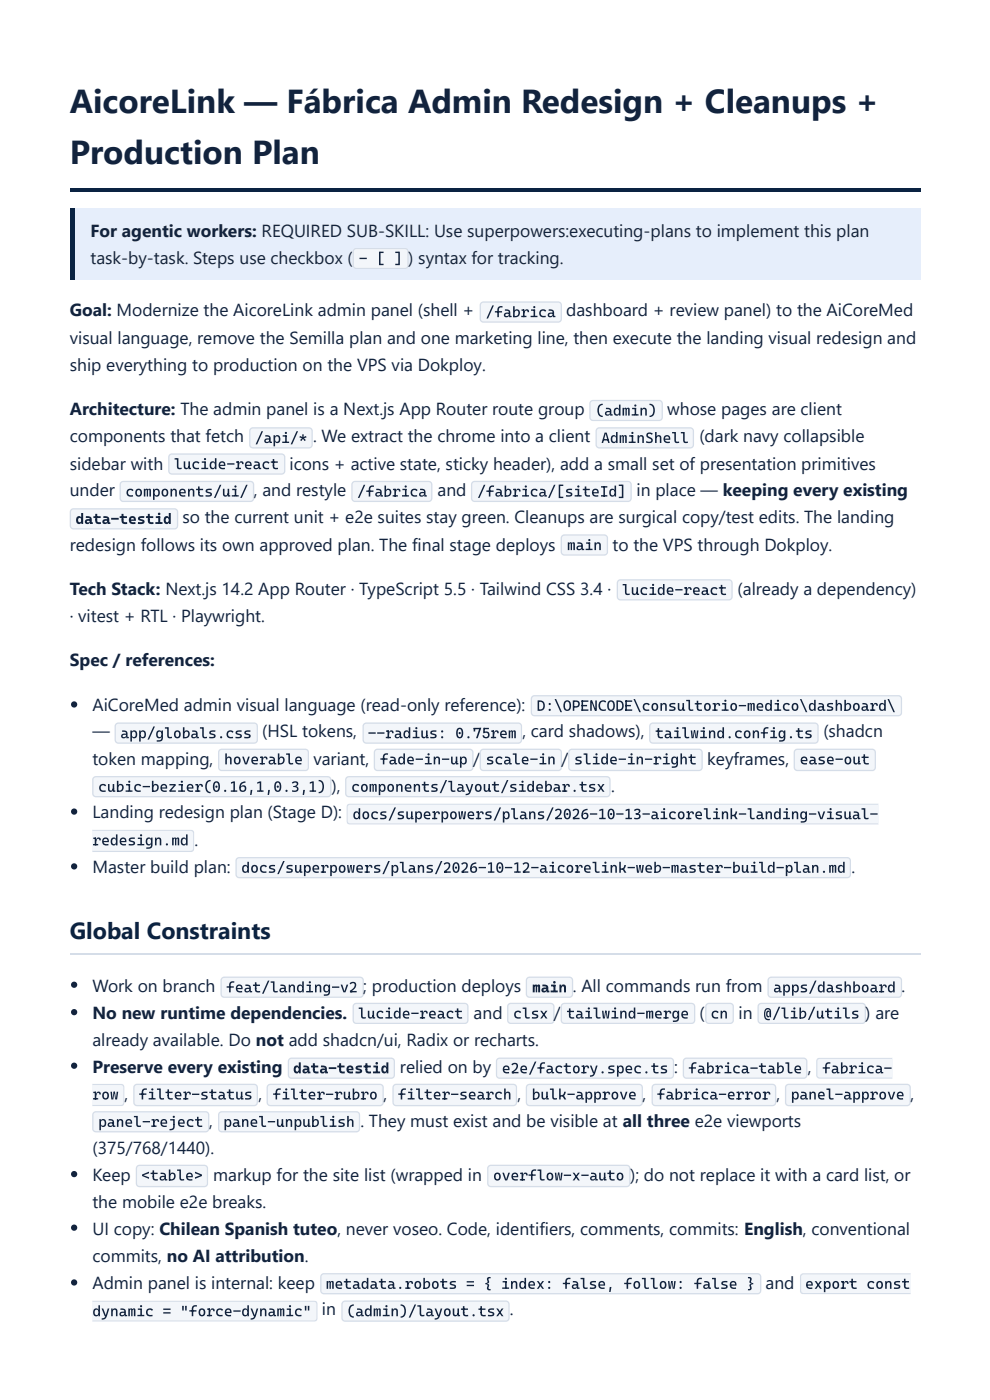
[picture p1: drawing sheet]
<svg xmlns="http://www.w3.org/2000/svg" width="210mm" height="297mm" viewBox="0 0 210 297" stroke-linecap="round" stroke-linejoin="round" font-family="sans-serif">
<defs><g id="words">
<g font-size="7.1" fill="#12233d">
<text x="14.8" y="24.1">AicoreLink — Fábrica Admin Redesign + Cleanups +</text>
<text x="14.8" y="34.9">Production Plan</text>
</g>
<text font-size="4.9" fill="#0a2342" x="14.8" y="199.5">Global Constraints</text>
<g font-size="3.7" fill="#12233d">
<text x="19.2" y="50.3">For agentic workers: REQUIRED SUB-SKILL: Use superpowers:executing-plans to implement this plan</text>
<text x="19.2" y="56.1">task-by-task. Steps use checkbox (</text>
<text x="86.7" y="56.1">) syntax for tracking.</text>
<text x="14.8" y="67.2">Goal: Modernize the AicoreLink admin panel (shell +</text>
<text x="120.2" y="67.2">dashboard + review panel) to the AiCoreMed</text>
<text x="14.8" y="73">visual language, remove the Semilla plan and one marketing line, then execute the landing visual redesign and</text>
<text x="14.8" y="78.8">ship everything to production on the VPS via Dokploy.</text>
<text x="14.8" y="88.1">Architecture: The admin panel is a Next.js App Router route group</text>
<text x="141.7" y="88.1">whose pages are client</text>
<text x="14.8" y="93.9">components that fetch</text>
<text x="66.5" y="93.9">. We extract the chrome into a client</text>
<text x="148.5" y="93.9">(dark navy collapsible</text>
<text x="14.8" y="99.7">sidebar with</text>
<text x="61.5" y="99.7">icons + active state, sticky header), add a small set of presentation primitives</text>
<text x="14.8" y="105.3">under</text>
<text x="53.9" y="105.3">, and restyle</text>
<text x="92.9" y="105.3">and</text>
<text x="135.2" y="105.3">in place — keeping every existing</text>
<text x="38.7" y="111.1">so the current unit + e2e suites stay green. Cleanups are surgical copy/test edits. The landing</text>
<text x="14.8" y="116.9">redesign follows its own approved plan. The final stage deploys</text>
<text x="130.1" y="116.9">to the VPS through Dokploy.</text>
<text x="14.8" y="126.5">Tech Stack: Next.js 14.2 App Router · TypeScript 5.5 · Tailwind CSS 3.4 ·</text>
<text x="156.6" y="126.5">(already a dependency)</text>
<text x="14.8" y="132">· vitest + RTL · Playwright.</text>
<text x="14.8" y="141.6">Spec / references:</text>
<text x="19.6" y="151.1">AiCoreMed admin visual language (read-only reference):</text>
<text x="19.6" y="156.6">—</text>
<text x="55.7" y="156.6">(HSL tokens,</text>
<text x="110.9" y="156.6">, card shadows),</text>
<text x="174.8" y="156.6">(shadcn</text>
<text x="19.6" y="162.5">token mapping,</text>
<text x="66.6" y="162.5">variant,</text>
<text x="100.5" y="162.5">/</text>
<text x="119.3" y="162.5">/</text>
<text x="150.2" y="162.5">keyframes,</text>
<text x="19.6" y="173.8">Landing redesign plan (Stage D):</text>
<text x="70.4" y="168.3">),</text>
<text x="129.7" y="168.3">.</text>
<text x="41.3" y="179.7">.</text>
<text x="19.6" y="185.5">Master build plan:</text>
<text x="180.8" y="185.5">.</text>
<text x="19.6" y="210.6">Work on branch</text>
<text x="77.1" y="210.6">; production deploys</text>
<text x="121.6" y="210.6">. All commands run from</text>
<text x="191.5" y="210.6">.</text>
<text x="19.6" y="216.4">No new runtime dependencies.</text>
<text x="100.6" y="216.4">and</text>
<text x="117.6" y="216.4">/</text>
<text x="148.6" y="216.4">(</text>
<text x="156.8" y="216.4">in</text>
<text x="183.8" y="216.4">) are</text>
<text x="19.6" y="222.2">already available. Do not add shadcn/ui, Radix or recharts.</text>
<text x="19.6" y="227.8">Preserve every existing</text>
<text x="84.9" y="227.8">relied on by</text>
<text x="143.1" y="227.8">:</text>
<text x="171.6" y="227.8">,</text>
<text x="26.4" y="233.6">,</text>
<text x="54.9" y="233.6">,</text>
<text x="81.4" y="233.6">,</text>
<text x="109.9" y="233.6">,</text>
<text x="136.4" y="233.6">,</text>
<text x="164.9" y="233.6">,</text>
<text x="193.3" y="233.6">,</text>
<text x="44.4" y="239.4">,</text>
<text x="76.5" y="239.4">. They must exist and be visible at all three e2e viewports</text>
<text x="19.6" y="245">(375/768/1440).</text>
<text x="19.6" y="250.8">Keep</text>
<text x="45.3" y="250.8">markup for the site list (wrapped in</text>
<text x="133.8" y="250.8">); do not replace it with a card list, or</text>
<text x="19.6" y="256.6">the mobile e2e breaks.</text>
<text x="19.6" y="262.2">UI copy: Chilean Spanish tuteo, never voseo. Code, identifiers, comments, commits: English, conventional</text>
<text x="19.6" y="268">commits, no AI attribution.</text>
<text x="19.6" y="273.8">Admin panel is internal: keep</text>
<text x="162.6" y="273.8">and</text>
<text x="68.4" y="279.4">in</text>
<text x="108.3" y="279.4">.</text>
</g>
<g font-size="3.2" fill="#12233d">
<text x="76.2" y="56">- [ ]</text>
<text x="103.1" y="67.4">/fabrica</text>
<text x="126.4" y="88.3">(admin)</text>
<text x="54.1" y="94.1">/api/*</text>
<text x="127.7" y="94.1">AdminShell</text>
<text x="36.9" y="99.6">lucide-react</text>
<text x="26.6" y="105.5">components/ui/</text>
<text x="75.8" y="105.5">/fabrica</text>
<text x="101.3" y="105.5">/fabrica/[siteId]</text>
<text x="16" y="111.3">data-testid</text>
<text x="120.4" y="116.8">main</text>
<text x="132.1" y="126.4">lucide-react</text>
<text x="113.9" y="151">D:\OPENCODE\consultorio-medico\dashboard\</text>
<text x="25.6" y="156.8">app/globals.css</text>
<text x="78.1" y="156.8">--radius: 0.75rem</text>
<text x="139.1" y="156.8">tailwind.config.ts</text>
<text x="47.6" y="162.3">hoverable</text>
<text x="80.7" y="162.3">fade-in-up</text>
<text x="103.2" y="162.3">scale-in</text>
<text x="121.9" y="162.3">slide-in-right</text>
<text x="169.8" y="162.3">ease-out</text>
<text x="20.8" y="168.2">cubic-bezier(0.16,1,0.3,1)</text>
<text x="74.6" y="168.2">components/layout/sidebar.tsx</text>
<text x="74.9" y="174">docs/superpowers/plans/2026-10-13-aicorelink-landing-visual-</text>
<text x="19.6" y="179.5">redesign.md</text>
<text x="51.3" y="185.4">docs/superpowers/plans/2026-10-12-aicorelink-web-master-build-plan.md</text>
<text x="48" y="210.8">feat/landing-v2</text>
<text x="113" y="210.8">main</text>
<text x="164.2" y="210.8">apps/dashboard</text>
<text x="76" y="216.3">lucide-react</text>
<text x="109" y="216.3">clsx</text>
<text x="120.3" y="216.3">tailwind-merge</text>
<text x="150.9" y="216.3">cn</text>
<text x="162.1" y="216.3">@/lib/utils</text>
<text x="62.2" y="228">data-testid</text>
<text x="106.6" y="228">e2e/factory.spec.ts</text>
<text x="146.2" y="228">fabrica-table</text>
<text x="174.6" y="228">fabrica-</text>
<text x="19.6" y="233.5">row</text>
<text x="29.5" y="233.5">filter-status</text>
<text x="57.9" y="233.5">filter-rubro</text>
<text x="84.5" y="233.5">filter-search</text>
<text x="112.9" y="233.5">bulk-approve</text>
<text x="139.5" y="233.5">fabrica-error</text>
<text x="167.9" y="233.5">panel-approve</text>
<text x="20.8" y="239.3">panel-reject</text>
<text x="47.4" y="239.3">panel-unpublish</text>
<text x="30" y="250.7">&lt;table&gt;</text>
<text x="104.7" y="250.7">overflow-x-auto</text>
<text x="69.2" y="273.7">metadata.robots = { index: false, follow: false }</text>
<text x="171" y="273.7">export const</text>
<text x="19.6" y="279.6">dynamic = &quot;force-dynamic&quot;</text>
<text x="73.6" y="279.6">(admin)/layout.tsx</text>
</g>
</g></defs>
<path d="M14.8 40h180.7v.7h-180.7z" fill="#0a2342"/>
<path d="M14.8 44.2h180.7v15.1h-180.7z" fill="#e6eefb"/>
<path d="M14.8 44.2h1.1v15.1h-1.1z" fill="#0a2342"/>
<path d="M14.8 202.5h180.7" fill="none" stroke="#d5dde8" stroke-width=".26"/>
<path d="M75.1 52.9l.6-.2h10.3a.79 .79 0 0 1 .8 .7v3a.79 .79 0 0 1-.8 .7h-10.3a.79 .79 0 0 1-.8-.7v-3z" fill="#f3f6fa"/>
<path d="M75.2 53l.5-.2h10.3a.66 .66 0 0 1 .7 .6v3a.66 .66 0 0 1-.7 .6h-10.3a.66 .66 0 0 1-.7-.6v-3z" fill="none" stroke="#d5dde8" stroke-width=".26"/>
<path d="M102.1 64.3l.6-.3h15.8a.79 .79 0 0 1 .8 .8v2.9a.79 .79 0 0 1-.8 .8h-15.8a.79 .79 0 0 1-.8-.8v-2.9z" fill="#f3f6fa"/>
<path d="M102.2 64.4l.5-.2h15.8a.66 .66 0 0 1 .7 .6v2.9a.66 .66 0 0 1-.7 .7h-15.8a.66 .66 0 0 1-.7-.7v-2.9z" fill="none" stroke="#d5dde8" stroke-width=".26"/>
<path d="M125.4 85.2l.5-.3h14.1a.79 .79 0 0 1 .8 .8v2.9a.79 .79 0 0 1-.8 .8h-14.1a.79 .79 0 0 1-.8-.8v-2.9z" fill="#f3f6fa"/>
<path d="M125.5 85.3l.4-.2h14.1a.66 .66 0 0 1 .6 .6v2.9a.66 .66 0 0 1-.6 .7h-14.1a.66 .66 0 0 1-.6-.7v-2.9z" fill="none" stroke="#d5dde8" stroke-width=".26"/>
<path d="M53.1 91l.6-.2h11.9a.79 .79 0 0 1 .8 .7v3a.79 .79 0 0 1-.8 .7h-11.9a.79 .79 0 0 1-.8-.7v-3z" fill="#f3f6fa"/>
<path d="M53.2 91.1l.5-.2h11.9a.66 .66 0 0 1 .7 .6v3a.66 .66 0 0 1-.7 .6h-11.9a.66 .66 0 0 1-.7-.6v-3z" fill="none" stroke="#d5dde8" stroke-width=".26"/>
<path d="M126.7 91l.6-.2h19.3a.79 .79 0 0 1 .8 .7v3a.79 .79 0 0 1-.8 .7h-19.3a.79 .79 0 0 1-.8-.7v-3z" fill="#f3f6fa"/>
<path d="M126.8 91.1l.5-.2h19.3a.66 .66 0 0 1 .6 .6v3a.66 .66 0 0 1-.6 .6h-19.3a.66 .66 0 0 1-.7-.6v-3z" fill="none" stroke="#d5dde8" stroke-width=".26"/>
<path d="M36 96.5l.5-.2h23.3a.79 .79 0 0 1 .8 .8v2.9a.79 .79 0 0 1-.8 .8h-23.3a.79 .79 0 0 1-.8-.8v-2.9z" fill="#f3f6fa"/>
<path d="M36 96.6l.5-.2h23.3a.66 .66 0 0 1 .7 .7v2.9a.66 .66 0 0 1-.7 .7h-23.3a.66 .66 0 0 1-.6-.7v-2.9z" fill="none" stroke="#d5dde8" stroke-width=".26"/>
<path d="M25.6 102.4l.6-.3h27a.79 .79 0 0 1 .8 .8v2.9a.79 .79 0 0 1-.8 .8h-27a.79 .79 0 0 1-.8-.8v-2.9z" fill="#f3f6fa"/>
<path d="M25.7 102.5l.5-.2h27a.66 .66 0 0 1 .6 .6v2.9a.66 .66 0 0 1-.6 .7h-27a.66 .66 0 0 1-.7-.7v-2.9z" fill="none" stroke="#d5dde8" stroke-width=".26"/>
<path d="M74.8 102.4l.6-.3h15.6a.79 .79 0 0 1 .8 .8v2.9a.79 .79 0 0 1-.8 .8h-15.6a.79 .79 0 0 1-.8-.8v-2.9z" fill="#f3f6fa"/>
<path d="M74.9 102.5l.5-.2h15.6a.66 .66 0 0 1 .7 .6v2.9a.66 .66 0 0 1-.7 .7h-15.6a.66 .66 0 0 1-.7-.7v-2.9z" fill="none" stroke="#d5dde8" stroke-width=".26"/>
<path d="M100.2 102.4l.6-.3h32.5a.79 .79 0 0 1 .8 .8v2.9a.79 .79 0 0 1-.8 .8h-32.5a.79 .79 0 0 1-.8-.8v-2.9z" fill="#f3f6fa"/>
<path d="M100.3 102.5l.5-.2h32.5a.66 .66 0 0 1 .7 .6v2.9a.66 .66 0 0 1-.7 .7h-32.5a.66 .66 0 0 1-.7-.7v-2.9z" fill="none" stroke="#d5dde8" stroke-width=".26"/>
<path d="M15 108.2l.6-.3h21.4a.79 .79 0 0 1 .8 .8v3a.79 .79 0 0 1-.8 .7h-21.4a.79 .79 0 0 1-.8-.7v-3z" fill="#f3f6fa"/>
<path d="M15.1 108.3l.5-.2h21.4a.66 .66 0 0 1 .7 .6v3a.66 .66 0 0 1-.7 .6h-21.4a.66 .66 0 0 1-.7-.6v-3z" fill="none" stroke="#d5dde8" stroke-width=".26"/>
<path d="M119.3 113.7l.6-.2h8.4a.79 .79 0 0 1 .8 .8v2.9a.79 .79 0 0 1-.8 .8h-8.4a.79 .79 0 0 1-.8-.8v-2.9z" fill="#f3f6fa"/>
<path d="M119.4 113.8l.5-.2h8.4a.66 .66 0 0 1 .7 .7v2.9a.66 .66 0 0 1-.7 .7h-8.4a.66 .66 0 0 1-.7-.7v-2.9z" fill="none" stroke="#d5dde8" stroke-width=".26"/>
<path d="M131.2 123.3l.6-.3h23a.79 .79 0 0 1 .8 .8v2.9a.79 .79 0 0 1-.8 .8h-23a.79 .79 0 0 1-.8-.8v-2.9z" fill="#f3f6fa"/>
<path d="M131.3 123.4l.5-.2h23a.66 .66 0 0 1 .6 .6v2.9a.66 .66 0 0 1-.6 .7h-23a.66 .66 0 0 1-.7-.7v-2.9z" fill="none" stroke="#d5dde8" stroke-width=".26"/>
<circle cx="15.7" cy="149.6" r=".66" fill="#12233d"/>
<path d="M112.9 147.9l.6-.3h77.3a.79 .79 0 0 1 .8 .8v2.9a.79 .79 0 0 1-.8 .8h-77.3a.79 .79 0 0 1-.8-.8v-2.9z" fill="#f3f6fa"/>
<path d="M113 148l.5-.2h77.3a.66 .66 0 0 1 .6 .6v2.9a.66 .66 0 0 1-.6 .7h-77.3a.66 .66 0 0 1-.7-.7v-2.9z" fill="none" stroke="#d5dde8" stroke-width=".26"/>
<path d="M24.6 153.7l.5-.2h28.9a.79 .79 0 0 1 .8 .8v2.9a.79 .79 0 0 1-.8 .8h-28.9a.79 .79 0 0 1-.8-.8v-2.9z" fill="#f3f6fa"/>
<path d="M24.7 153.8l.4-.2h28.9a.66 .66 0 0 1 .6 .7v2.9a.66 .66 0 0 1-.6 .6h-28.9a.66 .66 0 0 1-.6-.6v-2.9z" fill="none" stroke="#d5dde8" stroke-width=".26"/>
<path d="M77.2 153.7l.6-.2h32.3a.79 .79 0 0 1 .8 .8v2.9a.79 .79 0 0 1-.8 .8h-32.3a.79 .79 0 0 1-.8-.8v-2.9z" fill="#f3f6fa"/>
<path d="M77.3 153.8l.5-.2h32.3a.66 .66 0 0 1 .6 .7v2.9a.66 .66 0 0 1-.6 .6h-32.3a.66 .66 0 0 1-.7-.6v-2.9z" fill="none" stroke="#d5dde8" stroke-width=".26"/>
<path d="M138.1 153.7l.5-.2h34.4a.79 .79 0 0 1 .8 .8v2.9a.79 .79 0 0 1-.8 .8h-34.4a.79 .79 0 0 1-.8-.8v-2.9z" fill="#f3f6fa"/>
<path d="M138.2 153.8l.4-.2h34.4a.66 .66 0 0 1 .7 .7v2.9a.66 .66 0 0 1-.7 .6h-34.4a.66 .66 0 0 1-.6-.6v-2.9z" fill="none" stroke="#d5dde8" stroke-width=".26"/>
<path d="M46.5 159.2l.6-.2h17.7a.79 .79 0 0 1 .8 .8v3.2a.79 .79 0 0 1-.8 .8h-17.7a.79 .79 0 0 1-.8-.8v-3.2z" fill="#f3f6fa"/>
<path d="M46.6 159.3l.5-.2h17.7a.66 .66 0 0 1 .7 .7v3.2a.66 .66 0 0 1-.7 .6h-17.7a.66 .66 0 0 1-.7-.6v-3.2z" fill="none" stroke="#d5dde8" stroke-width=".26"/>
<path d="M79.6 159.2l.6-.2h19.5a.79 .79 0 0 1 .8 .8v3.2a.79 .79 0 0 1-.8 .8h-19.5a.79 .79 0 0 1-.8-.8v-3.2z" fill="#f3f6fa"/>
<path d="M79.7 159.3l.5-.2h19.5a.66 .66 0 0 1 .7 .7v3.2a.66 .66 0 0 1-.7 .6h-19.5a.66 .66 0 0 1-.7-.6v-3.2z" fill="none" stroke="#d5dde8" stroke-width=".26"/>
<path d="M102.1 159.2l.6-.2h15.8a.79 .79 0 0 1 .8 .8v3.2a.79 .79 0 0 1-.8 .8h-15.8a.79 .79 0 0 1-.8-.8v-3.2z" fill="#f3f6fa"/>
<path d="M102.2 159.3l.5-.2h15.8a.66 .66 0 0 1 .7 .7v3.2a.66 .66 0 0 1-.7 .6h-15.8a.66 .66 0 0 1-.7-.6v-3.2z" fill="none" stroke="#d5dde8" stroke-width=".26"/>
<path d="M120.9 159.2l.5-.2h27a.79 .79 0 0 1 .8 .8v3.2a.79 .79 0 0 1-.8 .8h-27a.79 .79 0 0 1-.8-.8v-3.2z" fill="#f3f6fa"/>
<path d="M121 159.3l.4-.2h27a.66 .66 0 0 1 .7 .7v3.2a.66 .66 0 0 1-.7 .6h-27a.66 .66 0 0 1-.6-.6v-3.2z" fill="none" stroke="#d5dde8" stroke-width=".26"/>
<path d="M168.8 159.2l.5-.2h15.9a.79 .79 0 0 1 .8 .8v3.2a.79 .79 0 0 1-.8 .8h-15.9a.79 .79 0 0 1-.8-.8v-3.2z" fill="#f3f6fa"/>
<path d="M168.9 159.3l.4-.2h15.9a.66 .66 0 0 1 .7 .7v3.2a.66 .66 0 0 1-.7 .6h-15.9a.66 .66 0 0 1-.6-.6v-3.2z" fill="none" stroke="#d5dde8" stroke-width=".26"/>
<path d="M19.8 165.1l.6-.3h49.2a.79 .79 0 0 1 .8 .8v2.9a.79 .79 0 0 1-.8 .8h-49.2a.79 .79 0 0 1-.8-.8v-2.9z" fill="#f3f6fa"/>
<path d="M19.9 165.2l.5-.2h49.2a.66 .66 0 0 1 .6 .6v2.9a.66 .66 0 0 1-.6 .7h-49.2a.66 .66 0 0 1-.7-.7v-2.9z" fill="none" stroke="#d5dde8" stroke-width=".26"/>
<path d="M73.5 165.1l.6-.3h54.8a.79 .79 0 0 1 .7 .8v2.9a.79 .79 0 0 1-.7 .8h-54.8a.79 .79 0 0 1-.8-.8v-2.9z" fill="#f3f6fa"/>
<path d="M73.6 165.2l.5-.2h54.8a.66 .66 0 0 1 .6 .6v2.9a.66 .66 0 0 1-.6 .7h-54.8a.66 .66 0 0 1-.7-.7v-2.9z" fill="none" stroke="#d5dde8" stroke-width=".26"/>
<circle cx="15.7" cy="172.4" r=".66" fill="#12233d"/>
<path d="M73.8 170.9l.5-.2h112.3v4.5h-112.3a.79 .79 0 0 1-.7-.8v-3z" fill="#f3f6fa"/>
<g fill="#d5dde8">
<path d="M73.6 170.7h112.9v.5h-112.9z"/>
<path d="M73.6 174.6h112.9v.6h-112.9z"/>
<path d="M73.6 170.7h.5v4.5h-.5z"/>
</g>
<path d="M19.5 176.2h21a.79 .79 0 0 1 .8 .8v3.2a.79 .79 0 0 1-.8 .8h-21z" fill="#f3f6fa"/>
<g fill="#d5dde8">
<path d="M19.6 176.2h21.7v.6h-21.7z"/>
<path d="M19.6 180.4h21.7v.6h-21.7z"/>
<path d="M40.7 176.2h.6v4.8h-.6z"/>
</g>
<circle cx="15.7" cy="184" r=".66" fill="#12233d"/>
<path d="M50.2 182.3l.6-.3h129.1a.79 .79 0 0 1 .8 .8v2.9a.79 .79 0 0 1-.8 .8h-129.1a.79 .79 0 0 1-.8-.8v-2.9z" fill="#f3f6fa"/>
<path d="M50.3 182.4l.5-.2h129.1a.66 .66 0 0 1 .7 .6v2.9a.66 .66 0 0 1-.7 .7h-129.1a.66 .66 0 0 1-.7-.7v-2.9z" fill="none" stroke="#d5dde8" stroke-width=".26"/>
<circle cx="15.7" cy="209.2" r=".66" fill="#12233d"/>
<path d="M47.1 207.7l.5-.3h28.9a.79 .79 0 0 1 .8 .8v2.9a.79 .79 0 0 1-.8 .8h-28.9a.79 .79 0 0 1-.8-.8v-2.9z" fill="#f3f6fa"/>
<path d="M47.2 207.8l.4-.2h28.9a.66 .66 0 0 1 .6 .6v2.9a.66 .66 0 0 1-.6 .7h-28.9a.66 .66 0 0 1-.6-.7v-2.9z" fill="none" stroke="#d5dde8" stroke-width=".26"/>
<path d="M111.9 207.7l.5-.3h8.5a.79 .79 0 0 1 .8 .8v2.9a.79 .79 0 0 1-.8 .8h-8.5a.79 .79 0 0 1-.7-.8v-2.9z" fill="#f3f6fa"/>
<path d="M112 207.8l.4-.2h8.5a.66 .66 0 0 1 .7 .6v2.9a.66 .66 0 0 1-.7 .7h-8.5a.66 .66 0 0 1-.6-.7v-2.9z" fill="none" stroke="#d5dde8" stroke-width=".26"/>
<path d="M163.2 207.7l.6-.3h27a.79 .79 0 0 1 .8 .8v2.9a.79 .79 0 0 1-.8 .8h-27a.79 .79 0 0 1-.8-.8v-2.9z" fill="#f3f6fa"/>
<path d="M163.3 207.8l.5-.2h27a.66 .66 0 0 1 .6 .6v2.9a.66 .66 0 0 1-.6 .7h-27a.66 .66 0 0 1-.7-.7v-2.9z" fill="none" stroke="#d5dde8" stroke-width=".26"/>
<circle cx="15.7" cy="215" r=".66" fill="#12233d"/>
<path d="M75.1 213.2l.6-.2h23a.79 .79 0 0 1 .8 .8v2.9a.79 .79 0 0 1-.8 .8h-23a.79 .79 0 0 1-.8-.8v-2.9z" fill="#f3f6fa"/>
<path d="M75.2 213.3l.5-.2h23a.66 .66 0 0 1 .7 .7v2.9a.66 .66 0 0 1-.7 .7h-23a.66 .66 0 0 1-.7-.7v-2.9z" fill="none" stroke="#d5dde8" stroke-width=".26"/>
<path d="M107.9 213.2l.6-.2h8.4a.79 .79 0 0 1 .8 .8v2.9a.79 .79 0 0 1-.8 .8h-8.4a.79 .79 0 0 1-.8-.8v-2.9z" fill="#f3f6fa"/>
<path d="M108 213.3l.5-.2h8.4a.66 .66 0 0 1 .7 .7v2.9a.66 .66 0 0 1-.7 .7h-8.4a.66 .66 0 0 1-.7-.7v-2.9z" fill="none" stroke="#d5dde8" stroke-width=".26"/>
<path d="M119.3 213.2l.6-.2h26.9a.79 .79 0 0 1 .8 .8v2.9a.79 .79 0 0 1-.8 .8h-26.9a.79 .79 0 0 1-.8-.8v-2.9z" fill="#f3f6fa"/>
<path d="M119.4 213.3l.5-.2h26.9a.66 .66 0 0 1 .7 .7v2.9a.66 .66 0 0 1-.7 .7h-26.9a.66 .66 0 0 1-.7-.7v-2.9z" fill="none" stroke="#d5dde8" stroke-width=".26"/>
<path d="M150 213.2l.5-.2h4.5a.79 .79 0 0 1 .8 .8v2.9a.79 .79 0 0 1-.8 .8h-4.5a.79 .79 0 0 1-.7-.8v-2.9z" fill="#f3f6fa"/>
<path d="M150.1 213.3l.4-.2h4.5a.66 .66 0 0 1 .7 .7v2.9a.66 .66 0 0 1-.7 .7h-4.5a.66 .66 0 0 1-.6-.7v-2.9z" fill="none" stroke="#d5dde8" stroke-width=".26"/>
<path d="M161.1 213.2l.6-.2h21.4a.79 .79 0 0 1 .8 .8v2.9a.79 .79 0 0 1-.8 .8h-21.4a.79 .79 0 0 1-.8-.8v-2.9z" fill="#f3f6fa"/>
<path d="M161.2 213.3l.5-.2h21.4a.66 .66 0 0 1 .7 .7v2.9a.66 .66 0 0 1-.7 .7h-21.4a.66 .66 0 0 1-.7-.7v-2.9z" fill="none" stroke="#d5dde8" stroke-width=".26"/>
<circle cx="15.7" cy="226.4" r=".66" fill="#12233d"/>
<path d="M61.4 224.9l.5-.3h21.2a.79 .79 0 0 1 .8 .8v2.9a.79 .79 0 0 1-.8 .8h-21.2a.79 .79 0 0 1-.8-.8v-2.9z" fill="#f3f6fa"/>
<path d="M61.4 225l.5-.2h21.2a.66 .66 0 0 1 .6 .6v2.9a.66 .66 0 0 1-.6 .7h-21.2a.66 .66 0 0 1-.6-.7v-2.9z" fill="none" stroke="#d5dde8" stroke-width=".26"/>
<path d="M105.5 224.9l.6-.3h36.2a.79 .79 0 0 1 .8 .8v2.9a.79 .79 0 0 1-.8 .8h-36.2a.79 .79 0 0 1-.8-.8v-2.9z" fill="#f3f6fa"/>
<path d="M105.6 225l.5-.2h36.2a.66 .66 0 0 1 .7 .6v2.9a.66 .66 0 0 1-.7 .7h-36.2a.66 .66 0 0 1-.7-.7v-2.9z" fill="none" stroke="#d5dde8" stroke-width=".26"/>
<path d="M145.2 224.9l.6-.3h24.9a.79 .79 0 0 1 .7 .8v2.9a.79 .79 0 0 1-.7 .8h-24.9a.79 .79 0 0 1-.8-.8v-2.9z" fill="#f3f6fa"/>
<path d="M145.3 225l.5-.2h24.9a.66 .66 0 0 1 .6 .6v2.9a.66 .66 0 0 1-.6 .7h-24.9a.66 .66 0 0 1-.7-.7v-2.9z" fill="none" stroke="#d5dde8" stroke-width=".26"/>
<path d="M173.5 224.9l.6-.3h15.4v4.5h-15.4a.79 .79 0 0 1-.8-.8v-2.9z" fill="#f3f6fa"/>
<g fill="#d5dde8">
<path d="M173.3 224.6h16.1v.6h-16.1z"/>
<path d="M173.3 228.5h16.1v.6h-16.1z"/>
<path d="M173.3 224.6h.6v4.5h-.6z"/>
</g>
<path d="M19.5 230.2h6.2a.79 .79 0 0 1 .8 .8v3.2a.79 .79 0 0 1-.8 .7h-6.2z" fill="#f3f6fa"/>
<g fill="#d5dde8">
<path d="M19.6 230.2h6.9v.6h-6.9z"/>
<path d="M19.6 234.4h6.9v.5h-6.9z"/>
<path d="M25.9 230.2h.6v4.7h-.6z"/>
</g>
<path d="M28.5 230.4l.6-.2h24.9a.79 .79 0 0 1 .8 .8v3.2a.79 .79 0 0 1-.8 .7h-24.9a.79 .79 0 0 1-.8-.7v-3.2z" fill="#f3f6fa"/>
<path d="M28.6 230.5l.5-.2h24.9a.66 .66 0 0 1 .6 .7v3.2a.66 .66 0 0 1-.6 .6h-24.9a.66 .66 0 0 1-.7-.6v-3.2z" fill="none" stroke="#d5dde8" stroke-width=".26"/>
<path d="M56.9 230.4l.5-.2h23.3a.79 .79 0 0 1 .8 .8v3.2a.79 .79 0 0 1-.8 .7h-23.3a.79 .79 0 0 1-.8-.7v-3.2z" fill="#f3f6fa"/>
<path d="M56.9 230.5l.5-.2h23.3a.66 .66 0 0 1 .7 .7v3.2a.66 .66 0 0 1-.7 .6h-23.3a.66 .66 0 0 1-.6-.6v-3.2z" fill="none" stroke="#d5dde8" stroke-width=".26"/>
<path d="M83.6 230.4l.5-.2h24.9a.79 .79 0 0 1 .8 .8v3.2a.79 .79 0 0 1-.8 .7h-24.9a.79 .79 0 0 1-.8-.7v-3.2z" fill="#f3f6fa"/>
<path d="M83.7 230.5l.4-.2h24.9a.66 .66 0 0 1 .7 .7v3.2a.66 .66 0 0 1-.7 .6h-24.9a.66 .66 0 0 1-.6-.6v-3.2z" fill="none" stroke="#d5dde8" stroke-width=".26"/>
<path d="M111.9 230.4l.5-.2h23.3a.79 .79 0 0 1 .8 .8v3.2a.79 .79 0 0 1-.8 .7h-23.3a.79 .79 0 0 1-.7-.7v-3.2z" fill="#f3f6fa"/>
<path d="M112 230.5l.4-.2h23.3a.66 .66 0 0 1 .7 .7v3.2a.66 .66 0 0 1-.7 .6h-23.3a.66 .66 0 0 1-.6-.6v-3.2z" fill="none" stroke="#d5dde8" stroke-width=".26"/>
<path d="M138.6 230.4l.6-.2h24.8a.79 .79 0 0 1 .8 .8v3.2a.79 .79 0 0 1-.8 .7h-24.8a.79 .79 0 0 1-.8-.7v-3.2z" fill="#f3f6fa"/>
<path d="M138.7 230.5l.5-.2h24.8a.66 .66 0 0 1 .7 .7v3.2a.66 .66 0 0 1-.7 .6h-24.8a.66 .66 0 0 1-.7-.6v-3.2z" fill="none" stroke="#d5dde8" stroke-width=".26"/>
<path d="M166.9 230.4l.6-.2h25.1a.79 .79 0 0 1 .8 .8v3.2a.79 .79 0 0 1-.8 .7h-25.1a.79 .79 0 0 1-.8-.7v-3.2z" fill="#f3f6fa"/>
<path d="M167 230.5l.5-.2h25.1a.66 .66 0 0 1 .7 .7v3.2a.66 .66 0 0 1-.7 .6h-25.1a.66 .66 0 0 1-.7-.6v-3.2z" fill="none" stroke="#d5dde8" stroke-width=".26"/>
<path d="M19.8 236.2l.6-.2h23.3a.79 .79 0 0 1 .7 .8v2.9a.79 .79 0 0 1-.7 .8h-23.3a.79 .79 0 0 1-.8-.8v-2.9z" fill="#f3f6fa"/>
<path d="M19.9 236.3l.5-.2h23.3a.66 .66 0 0 1 .6 .7v2.9a.66 .66 0 0 1-.6 .7h-23.3a.66 .66 0 0 1-.7-.7v-2.9z" fill="none" stroke="#d5dde8" stroke-width=".26"/>
<path d="M46.5 236.2l.6-.2h28.6a.79 .79 0 0 1 .8 .8v2.9a.79 .79 0 0 1-.8 .8h-28.6a.79 .79 0 0 1-.8-.8v-2.9z" fill="#f3f6fa"/>
<path d="M46.6 236.3l.5-.2h28.6a.66 .66 0 0 1 .6 .7v2.9a.66 .66 0 0 1-.6 .7h-28.6a.66 .66 0 0 1-.7-.7v-2.9z" fill="none" stroke="#d5dde8" stroke-width=".26"/>
<circle cx="15.7" cy="249.4" r=".66" fill="#12233d"/>
<path d="M29.1 247.6l.5-.2h13.8a.79 .79 0 0 1 .8 .8v3.2a.79 .79 0 0 1-.8 .7h-13.8a.79 .79 0 0 1-.8-.7v-3.2z" fill="#f3f6fa"/>
<path d="M29.2 247.7l.4-.2h13.8a.66 .66 0 0 1 .7 .7v3.2a.66 .66 0 0 1-.7 .6h-13.8a.66 .66 0 0 1-.6-.6v-3.2z" fill="none" stroke="#d5dde8" stroke-width=".26"/>
<path d="M103.7 247.6l.5-.2h28.9a.79 .79 0 0 1 .8 .8v3.2a.79 .79 0 0 1-.8 .7h-28.9a.79 .79 0 0 1-.7-.7v-3.2z" fill="#f3f6fa"/>
<path d="M103.8 247.7l.4-.2h28.9a.66 .66 0 0 1 .6 .7v3.2a.66 .66 0 0 1-.6 .6h-28.9a.66 .66 0 0 1-.6-.6v-3.2z" fill="none" stroke="#d5dde8" stroke-width=".26"/>
<g fill="#12233d">
<circle cx="15.7" cy="260.7" r=".66"/>
<circle cx="15.7" cy="272.4" r=".66"/>
</g>
<path d="M68.2 270.6l.6-.2h92.1a.79 .79 0 0 1 .8 .8v2.9a.79 .79 0 0 1-.8 .8h-92.1a.79 .79 0 0 1-.8-.8v-2.9z" fill="#f3f6fa"/>
<path d="M68.3 270.7l.5-.2h92.1a.66 .66 0 0 1 .6 .7v2.9a.66 .66 0 0 1-.6 .7h-92.1a.66 .66 0 0 1-.7-.7v-2.9z" fill="none" stroke="#d5dde8" stroke-width=".26"/>
<path d="M170.1 270.6l.6-.2h22.8v4.5h-22.8a.79 .79 0 0 1-.8-.8v-2.9z" fill="#f3f6fa"/>
<g fill="#d5dde8">
<path d="M169.9 270.4h23.5v.6h-23.5z"/>
<path d="M169.9 274.3h23.5v.6h-23.5z"/>
<path d="M169.9 270.4h.5v4.5h-.5z"/>
</g>
<path d="M19.5 276.2h47.2a.79 .79 0 0 1 .8 .8v2.9a.79 .79 0 0 1-.8 .8h-47.2z" fill="#f3f6fa"/>
<g fill="#d5dde8">
<path d="M19.6 276.2h47.9v.6h-47.9z"/>
<path d="M19.6 280.1h47.9v.6h-47.9z"/>
<path d="M66.9 276.2h.6v4.5h-.6z"/>
</g>
<path d="M72.7 276.5l.6-.3h34.1a.79 .79 0 0 1 .8 .8v2.9a.79 .79 0 0 1-.8 .8h-34.1a.79 .79 0 0 1-.8-.8v-2.9z" fill="#f3f6fa"/>
<path d="M72.8 276.6l.5-.2h34.1a.66 .66 0 0 1 .7 .6v2.9a.66 .66 0 0 1-.7 .7h-34.1a.66 .66 0 0 1-.7-.7v-2.9z" fill="none" stroke="#d5dde8" stroke-width=".26"/>
<use href="#words"/>
</svg>
